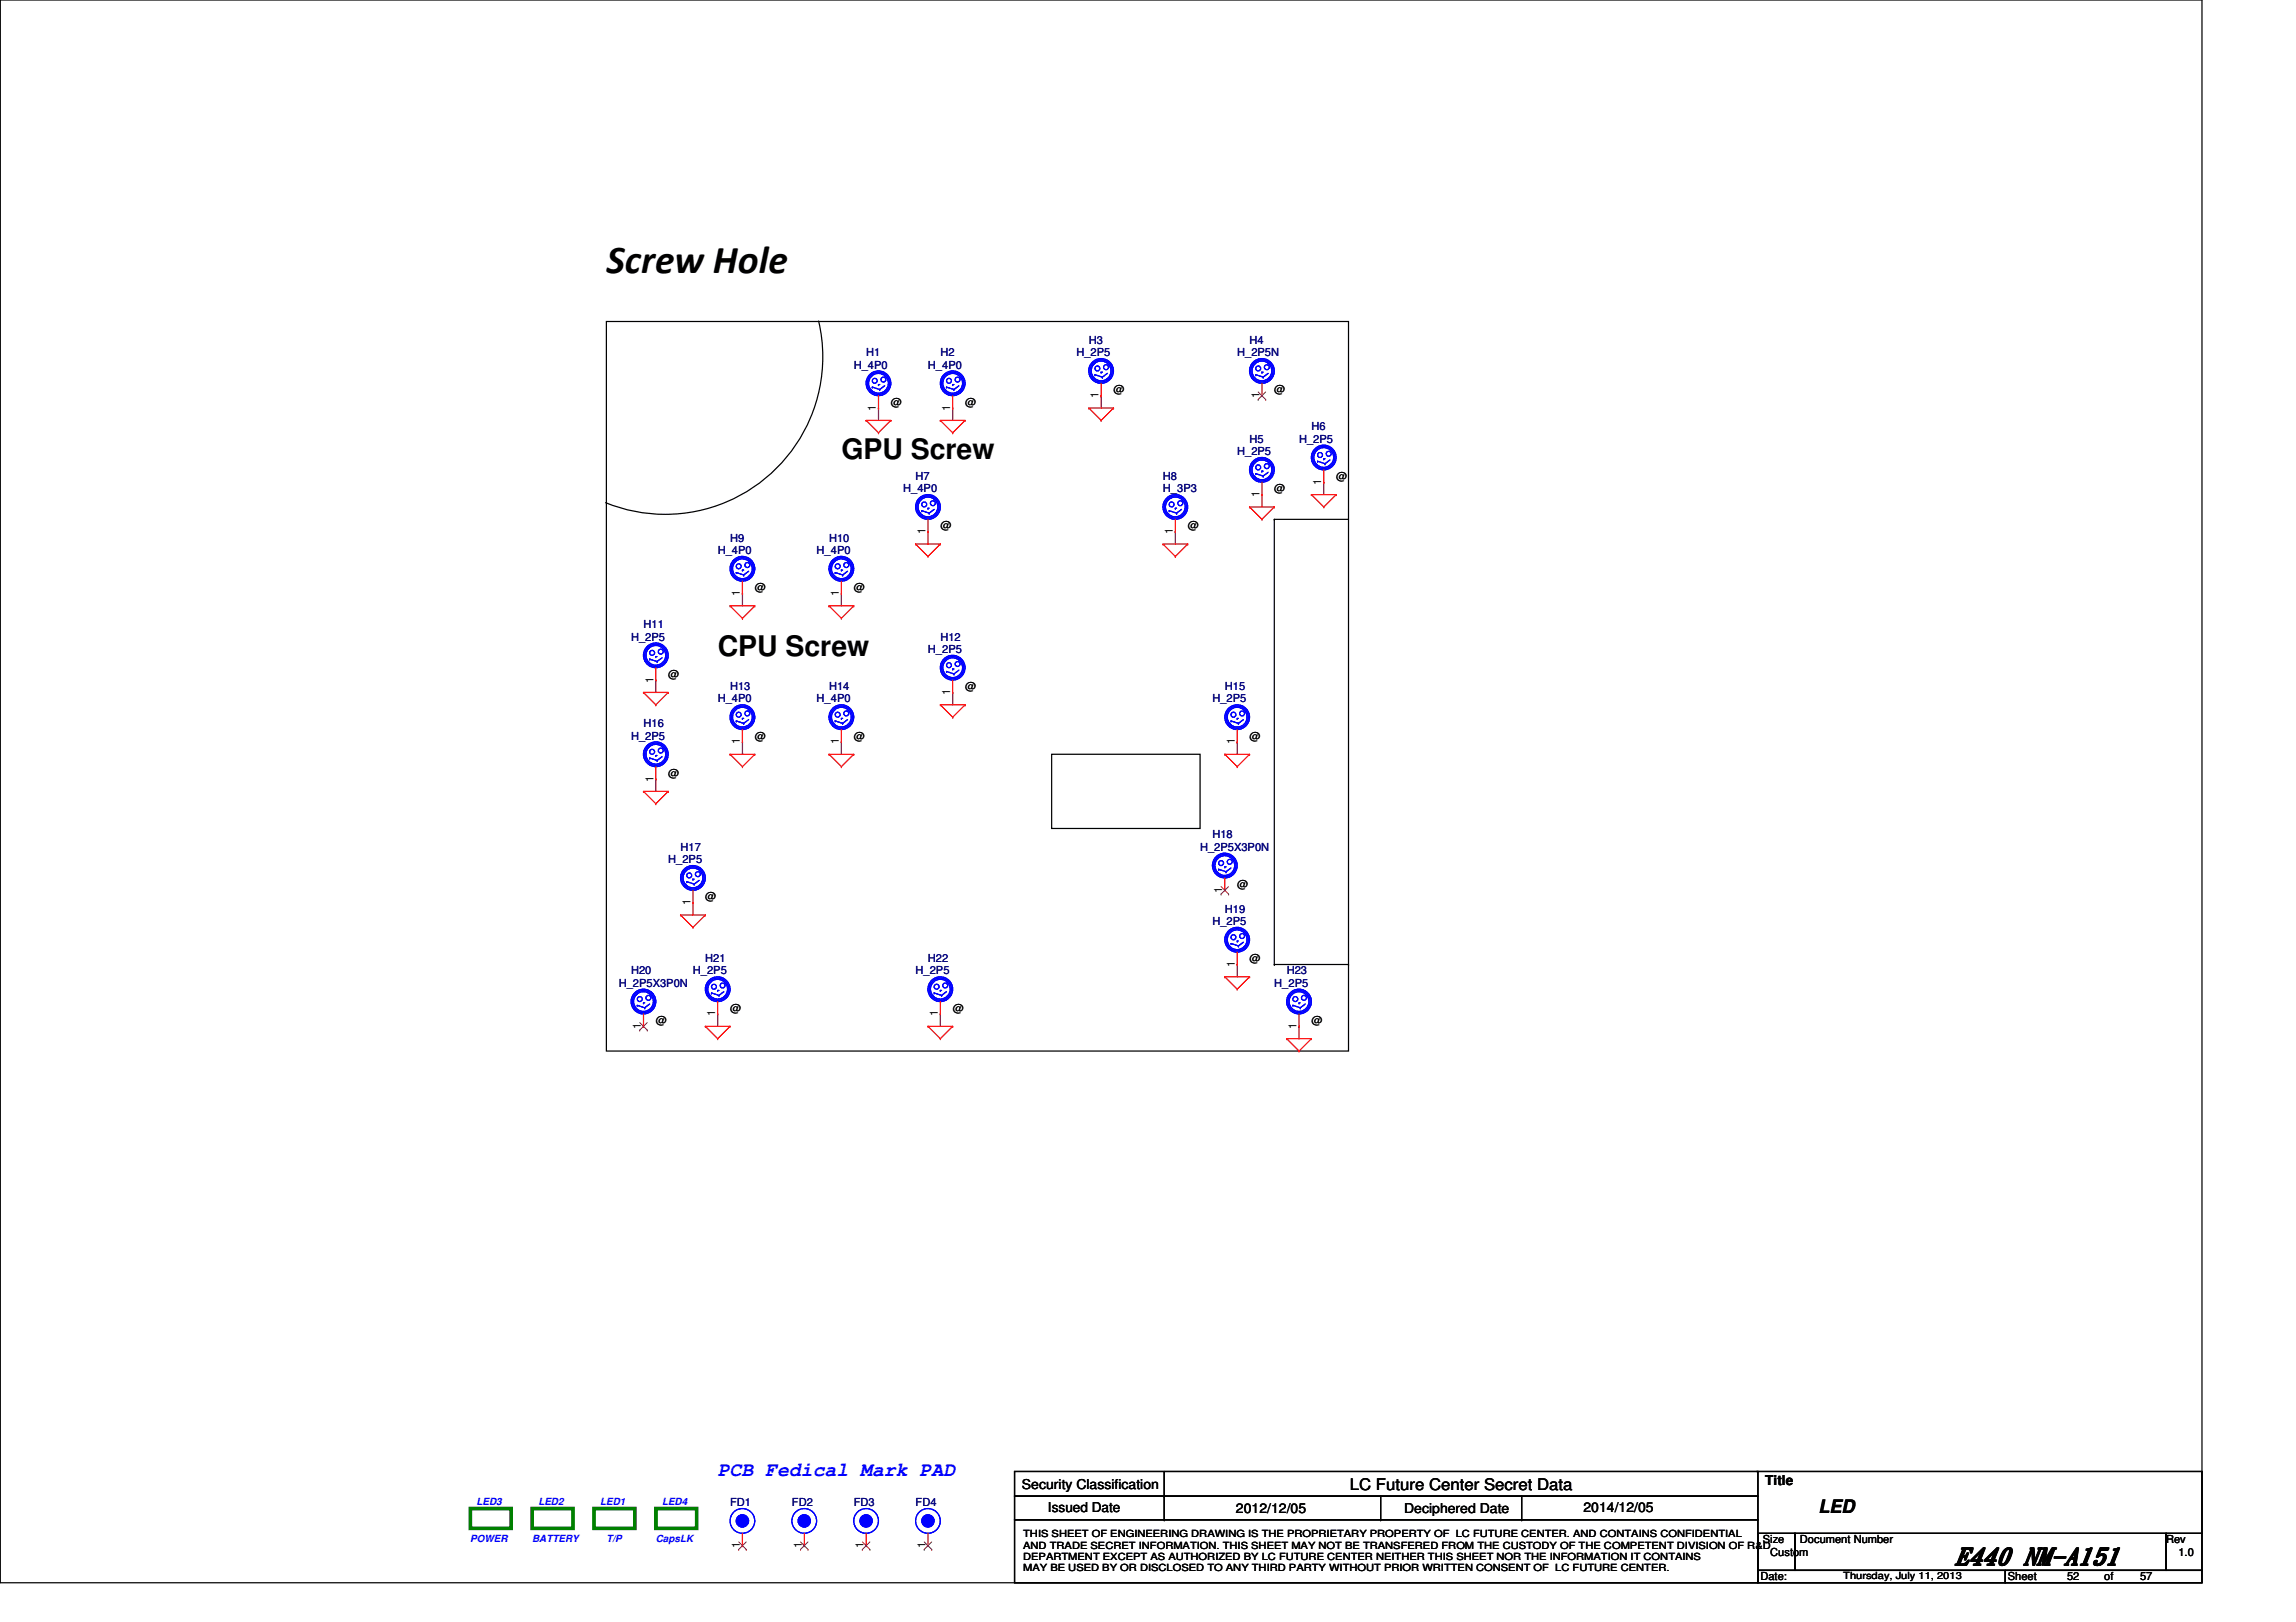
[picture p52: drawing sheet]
<svg xmlns="http://www.w3.org/2000/svg" width="297mm" height="210mm" viewBox="0 0 297 210" stroke-linecap="round" stroke-linejoin="round" font-family="sans-serif">
<defs><g id="words">
<text font-size="5.1" x="78.4" y="35.3">Screw Hole</text>
<g font-size="3.7">
<text x="108.9" y="59.3">GPU Screw</text>
<text x="92.9" y="84.9">CPU Screw</text>
</g>
<text font-size="3" x="253" y="202.5">E440 NM-A151</text>
<text font-size="2.6" fill="#00f" x="92.9" y="191">PCB Fedical Mark PAD</text>
<text font-size="2.4" x="235.3" y="195.8">LED</text>
<text font-size="2.1" x="174.6" y="192.8">LC Future Center Secret Data</text>
<g font-size="1.8">
<text x="132.2" y="192.7">Security Classification</text>
<text x="135.6" y="195.7">Issued Date</text>
<text x="159.9" y="195.9">2012/12/05</text>
<text x="181.7" y="195.9">Deciphered Date</text>
<text x="204.9" y="195.7">2014/12/05</text>
<text x="228.4" y="192.2">Title</text>
</g>
<g font-size="1.4" fill="#000080">
<text x="110.5" y="47.7">H_4P0</text>
<text x="112.1" y="46.1">H1</text>
<text x="120.1" y="47.7">H_4P0</text>
<text x="121.7" y="46.1">H2</text>
<text x="139.3" y="46.1">H_2P5</text>
<text x="140.9" y="44.5">H3</text>
<text x="160.1" y="46.1">H_2P5N</text>
<text x="161.7" y="44.5">H4</text>
<text x="160.1" y="58.9">H_2P5</text>
<text x="161.7" y="57.3">H5</text>
<text x="168.1" y="57.3">H_2P5</text>
<text x="169.7" y="55.7">H6</text>
<text x="116.9" y="63.7">H_4P0</text>
<text x="118.5" y="62.1">H7</text>
<text x="150.5" y="62.1">H8</text>
<text x="150.5" y="63.7">H_3P3</text>
<text x="92.9" y="71.7">H_4P0</text>
<text x="94.5" y="70.1">H9</text>
<text x="105.7" y="71.7">H_4P0</text>
<text x="107.3" y="70.1">H10</text>
<text x="81.6" y="82.9">H_2P5</text>
<text x="83.2" y="81.3">H11</text>
<text x="121.7" y="82.9">H12</text>
<text x="94.5" y="89.3">H13</text>
<text x="107.3" y="89.3">H14</text>
<text x="120.1" y="84.5">H_2P5</text>
<text x="158.5" y="89.3">H15</text>
<text x="81.6" y="95.7">H_2P5</text>
<text x="83.2" y="94.1">H16</text>
<text x="92.9" y="90.9">H_4P0</text>
<text x="105.7" y="90.9">H_4P0</text>
<text x="156.9" y="90.9">H_2P5</text>
<text x="86.4" y="111.7">H_2P5</text>
<text x="88" y="110.1">H17</text>
<text x="155.3" y="110.1">H_2P5X3P0N</text>
<text x="156.9" y="108.5">H18</text>
<text x="156.9" y="119.7">H_2P5</text>
<text x="158.5" y="118.1">H19</text>
<text x="91.3" y="124.5">H21</text>
<text x="120.1" y="124.5">H22</text>
<text x="80" y="127.7">H_2P5X3P0N</text>
<text x="81.6" y="126.1">H20</text>
<text x="89.7" y="126.1">H_2P5</text>
<text x="118.5" y="126.1">H_2P5</text>
<text x="164.9" y="127.7">H_2P5</text>
<text x="166.5" y="126.1">H23</text>
<text x="94.5" y="194.9">FD1</text>
<text x="102.5" y="194.9">FD2</text>
<text x="110.5" y="194.9">FD3</text>
<text x="118.5" y="194.9">FD4</text>
</g>
<g font-size="1.4">
<text x="113.3" y="53.1" transform="rotate(-90 113.3 53.1)">1</text>
<text x="115.3" y="52.5">@</text>
<text x="122.9" y="53.1" transform="rotate(-90 122.9 53.1)">1</text>
<text x="124.9" y="52.5">@</text>
<text x="142.1" y="51.5" transform="rotate(-90 142.1 51.5)">1</text>
<text x="144.1" y="50.9">@</text>
<text x="162.9" y="51.5" transform="rotate(-90 162.9 51.5)">1</text>
<text x="164.9" y="50.9">@</text>
<text x="162.9" y="64.3" transform="rotate(-90 162.9 64.3)">1</text>
<text x="164.9" y="63.7">@</text>
<text x="170.9" y="62.7" transform="rotate(-90 170.9 62.7)">1</text>
<text x="172.9" y="62.1">@</text>
<text x="119.7" y="69.1" transform="rotate(-90 119.7 69.1)">1</text>
<text x="121.7" y="68.5">@</text>
<text x="151.7" y="69.1" transform="rotate(-90 151.7 69.1)">1</text>
<text x="153.7" y="68.5">@</text>
<text x="95.7" y="77.1" transform="rotate(-90 95.7 77.1)">1</text>
<text x="97.7" y="76.5">@</text>
<text x="108.5" y="77.1" transform="rotate(-90 108.5 77.1)">1</text>
<text x="110.5" y="76.5">@</text>
<text x="84.5" y="88.3" transform="rotate(-90 84.5 88.3)">1</text>
<text x="86.4" y="87.7">@</text>
<text x="122.9" y="89.9" transform="rotate(-90 122.9 89.9)">1</text>
<text x="124.9" y="89.3">@</text>
<text x="97.7" y="95.7">@</text>
<text x="110.5" y="95.7">@</text>
<text x="161.7" y="95.7">@</text>
<text x="84.5" y="101.1" transform="rotate(-90 84.5 101.1)">1</text>
<text x="86.4" y="100.5">@</text>
<text x="95.7" y="96.3" transform="rotate(-90 95.7 96.3)">1</text>
<text x="108.5" y="96.3" transform="rotate(-90 108.5 96.3)">1</text>
<text x="159.7" y="96.3" transform="rotate(-90 159.7 96.3)">1</text>
<text x="89.3" y="117.1" transform="rotate(-90 89.3 117.1)">1</text>
<text x="91.3" y="116.5">@</text>
<text x="158.1" y="115.5" transform="rotate(-90 158.1 115.5)">1</text>
<text x="160.1" y="114.9">@</text>
<text x="159.7" y="125.1" transform="rotate(-90 159.7 125.1)">1</text>
<text x="161.7" y="124.5">@</text>
<text x="92.5" y="131.5" transform="rotate(-90 92.5 131.5)">1</text>
<text x="94.5" y="130.9">@</text>
<text x="121.3" y="131.5" transform="rotate(-90 121.3 131.5)">1</text>
<text x="123.3" y="130.9">@</text>
<text x="82.9" y="133.1" transform="rotate(-90 82.9 133.1)">1</text>
<text x="84.8" y="132.5">@</text>
<text x="167.7" y="133.1" transform="rotate(-90 167.7 133.1)">1</text>
<text x="169.7" y="132.5">@</text>
<text x="95.7" y="200.3" transform="rotate(-90 95.7 200.3)">1</text>
<text x="103.7" y="200.3" transform="rotate(-90 103.7 200.3)">1</text>
<text x="111.7" y="200.3" transform="rotate(-90 111.7 200.3)">1</text>
<text x="119.7" y="200.3" transform="rotate(-90 119.7 200.3)">1</text>
<text x="228.1" y="199.7">Size</text>
<text x="229" y="201.3">Custom</text>
<text x="232.9" y="199.7">Document Number</text>
<text x="280.2" y="199.7">Rev</text>
<text x="281.8" y="201.3">1.0</text>
<text x="227.8" y="204.5">Date:</text>
<text x="259.8" y="204.5">Sheet</text>
<text x="267.4" y="204.5">52</text>
<text x="272.2" y="204.5">of</text>
<text x="276.9" y="204.5">57</text>
</g>
<g font-size="1.3" fill="#00f">
<text x="61.6" y="194.8">LED3</text>
<text x="69.6" y="194.8">LED2</text>
<text x="77.6" y="194.8">LED1</text>
<text x="85.6" y="194.8">LED4</text>
<text x="60.8" y="199.6">POWER</text>
<text x="68.8" y="199.6">BATTERY</text>
<text x="78.4" y="199.6">T/P</text>
<text x="84.8" y="199.6">CapsLK</text>
</g>
<g font-size="1.3">
<text x="132.4" y="198.9">THIS SHEET OF ENGINEERING DRAWING IS THE PROPRIETARY PROPERTY OF LC FUTURE CENTER. AND CONTAINS CONFIDENTIAL</text>
<text x="132.4" y="200.4">AND TRADE SECRET INFORMATION. THIS SHEET MAY NOT BE TRANSFERED FROM THE CUSTODY OF THE COMPETENT DIVISION OF R&amp;D</text>
<text x="132.4" y="201.9">DEPARTMENT EXCEPT AS AUTHORIZED BY LC FUTURE CENTER NEITHER THIS SHEET NOR THE INFORMATION IT CONTAINS</text>
<text x="132.4" y="203.3">MAY BE USED BY OR DISCLOSED TO ANY THIRD PARTY WITHOUT PRIOR WRITTEN CONSENT OF LC FUTURE CENTER.</text>
<text x="238.5" y="204.4">Thursday, July 11, 2013</text>
</g>
</g></defs>
<g fill="none" stroke="#000" stroke-width=".16">
<path d="M0 0h284.9v204.8h-284.9zM78.4 41.6h96.1v94.4h-96.1zM105.9 41.5a20.4 20.4 0 0 1-27.6 23.5M164.9 67.2h.1M164.9 67.2h9.6M164.9 67.2v57.6M136.1 97.6h19.2v9.6h-19.2zM164.9 124.8h.1M164.9 124.8h9.6M174.5 124.8h.1M131.3 190.4h96.1v3.2h-96.1zM131.3 193.6h96.1v3.1h-96.1z"/>
<path d="M131.3 196.7h96.1v8.1h-96.1zM150.6 193.6h.1M150.6 196.7h.1M150.6 190.4v6.3M178.6 196.7h.1M178.6 193.6v3.1M196.9 196.7h.1M196.9 193.6v3.1M227.3 190.4h57.6M227.4 198.4h4.8v4.8h-4.8zM232.2 198.4h48v4.8h-48zM280.2 198.4h4.7v4.8h-4.7z"/>
<path d="M284.9 190.4h.1M227.4 203.2h32v1.6h-32zM259.4 203.2h25.5v1.6h-25.5z"/>
</g>
<path d="M60.8 195.2h5.3v2.6h-5.3zM68.8 195.2h5.3v2.6h-5.3zM76.8 195.2h5.3v2.6h-5.3zM84.8 195.2h5.3v2.6h-5.3z" fill="none" stroke="#008000" stroke-width=".48"/>
<g fill="none" stroke="#800040" stroke-width=".16">
<path d="M113.7 52.8h.1M113.7 52.8v1.6M123.3 52.8h.1M123.3 52.8v1.6M142.5 51.2h.1M142.5 51.2v1.6M96.1 76.8h.1M96.1 76.8v1.6M108.9 76.8h.1M108.9 76.8v1.6M120.1 68.8h.1M120.1 68.8v1.6"/>
<path d="M152.1 68.8h.1M152.1 68.8v1.6M163.3 64h.1M163.3 64v1.6M171.3 62.4h.1M171.3 62.4v1.6M84.8 88h.1M84.8 88v1.6M96.1 96h.1M96.1 96v1.6M108.9 96h.1M108.9 96v1.6"/>
<path d="M123.3 89.6h.1M123.3 89.6v1.6M160.1 96h.1M160.1 96v1.6M84.8 100.8h.1M84.8 100.8v1.6M89.7 116.8h.1M89.7 116.8v1.6M92.9 131.2h.1M92.9 131.2v1.6M121.7 131.2h.1M121.7 131.2v1.6"/>
<path d="M160.1 124.8h.1M160.1 124.8v1.6M168.1 132.8h.1M168.1 132.8v1.6"/>
</g>
<g fill="none" stroke="#f00" stroke-width=".16">
<path d="M112.1 54.4h.1M112.1 54.4h3.2M112.1 54.4l1.6 1.6M113.7 56h.1M115.3 54.4h.1M115.3 54.4l-1.6 1.6M121.7 54.4h.1M121.7 54.4h3.2M121.7 54.4l1.6 1.6M123.3 56h.1M124.9 54.4h.1M124.9 54.4l-1.6 1.6"/>
<path d="M140.9 52.8h.1M140.9 52.8h3.2M140.9 52.8l1.6 1.6M142.5 54.4h.1M144.1 52.8h.1M144.1 52.8l-1.6 1.6M94.5 78.4h.1M94.5 78.4h3.2M94.5 78.4l1.6 1.6M96.1 76.8h.1M96.1 75.2v1.6M97.7 78.4h.1"/>
<path d="M97.7 78.4l-1.6 1.6M107.3 78.4h.1M107.3 78.4h3.2M107.3 78.4l1.6 1.6M110.5 78.4h.1M110.5 78.4l-1.6 1.6M118.5 70.4h.1M118.5 70.4h3.2M118.5 70.4l1.6 1.6M120.1 72h.1M121.7 70.4h.1M121.7 70.4l-1.6 1.6"/>
<path d="M150.5 70.4h.1M150.5 70.4h3.2M150.5 70.4l1.6 1.6M152.1 72h.1M153.7 70.4h.1M153.7 70.4l-1.6 1.6M161.7 65.6h.1M161.7 65.6h3.2M161.7 65.6l1.6 1.6M163.3 67.2h.1M164.9 65.6h.1M164.9 65.6l-1.6 1.6"/>
<path d="M169.7 64h.1M169.7 64h3.2M169.7 64l1.6 1.6M171.3 65.6h.1M172.9 64h.1M172.9 64l-1.6 1.6M83.2 89.6h.1M83.2 89.6h3.2M83.2 89.6l1.6 1.6M84.8 91.2h.1M86.4 89.6h.1M86.4 89.6l-1.6 1.6"/>
<path d="M94.5 97.6h.1M94.5 97.6h3.2M94.5 97.6l1.6 1.6M96.1 80h.1M96.1 99.2h.1M97.7 97.6h.1M97.7 97.6l-1.6 1.6M107.3 97.6h.1M107.3 97.6h3.2M107.3 97.6l1.6 1.6M108.9 80h.1M108.9 99.2h.1"/>
<path d="M110.5 97.6h.1M110.5 97.6l-1.6 1.6M121.7 91.2h.1M121.7 91.2h3.2M121.7 91.2l1.6 1.6M123.3 92.8h.1M123.3 89.6h.1M123.3 88v1.6M124.9 91.2h.1M124.9 91.2l-1.6 1.6M158.5 97.6h.1M158.5 97.6h3.2"/>
<path d="M158.5 97.6l1.6 1.6M160.1 99.2h.1M160.1 96h.1M160.1 94.4v1.6M161.7 97.6h.1M161.7 97.6l-1.6 1.6M83.2 102.4h.1M83.2 102.4h3.2M83.2 102.4l1.6 1.6M84.8 104h.1M86.4 102.4h.1M86.4 102.4l-1.6 1.6"/>
<path d="M88 118.4h.1M88 118.4h3.3M88 118.4l1.7 1.6M91.3 118.4h.1M91.3 118.4l-1.6 1.6M83.2 132.8h.1M83.2 131.2v1.6M89.7 120h.1M91.3 132.8h.1M91.3 132.8h3.2M91.3 132.8l1.6 1.6M92.9 134.4h.1"/>
<path d="M94.5 132.8h.1M94.5 132.8l-1.6 1.6M120.1 132.8h.1M120.1 132.8h3.2M120.1 132.8l1.6 1.6M121.7 134.4h.1M123.3 132.8h.1M123.3 132.8l-1.6 1.6M158.5 126.4h.1M158.5 126.4h3.2M158.5 126.4l1.6 1.6M160.1 128h.1"/>
<path d="M161.7 126.4h.1M161.7 126.4l-1.6 1.6M166.5 134.4h.1M166.5 134.4h3.2M166.5 134.4l1.6 1.6M168.1 136h.1M169.7 134.4h.1M169.7 134.4l-1.6 1.6"/>
</g>
<g fill="none" stroke="#00f" stroke-width=".16">
<path d="M95.3 74.1h.1M95.3 74.1l.9 .3M96.1 73.8h.1M96.2 74.4h.1M96.9 73.9l-.7 .5M122.5 86.9h.1M122.5 86.9l.9 .3M123.3 86.6h.1M123.4 87.2h.1M124.1 86.7l-.7 .5M159.3 93.3h.1M159.3 93.3l.9 .3"/>
<path d="M160.1 93h.1M160.2 93.6h.1M160.9 93.1l-.7 .5M82.4 130.1h.1M82.4 130.1l1 .3M83.2 129.8h.1M83.2 129.8h.2M83.4 130.4h.1M84 129.9l-.6 .5"/>
<circle cx="95.6" cy="73.3" r=".32"/>
<circle cx="96" cy="73.6" r="1.6"/>
<circle cx="96" cy="73.6" r="1.44"/>
<circle cx="96" cy="73.6" r="1.28"/>
<circle cx="96.7" cy="73.1" r=".32"/>
<circle cx="122.8" cy="86.1" r=".32"/>
<circle cx="123.2" cy="86.4" r="1.6"/>
<circle cx="123.3" cy="86.4" r="1.44"/>
<circle cx="123.3" cy="86.4" r="1.28"/>
<circle cx="123.9" cy="85.9" r=".32"/>
<circle cx="159.6" cy="92.5" r=".32"/>
<circle cx="160.1" cy="92.8" r="1.6"/>
<circle cx="160.1" cy="92.8" r="1.44"/>
<circle cx="160.1" cy="92.8" r="1.28"/>
<circle cx="160.7" cy="92.3" r=".32"/>
<circle cx="82.8" cy="129.3" r=".32"/>
<circle cx="83.2" cy="129.6" r="1.6"/>
<circle cx="83.2" cy="129.6" r="1.44"/>
<circle cx="83.2" cy="129.6" r="1.28"/>
<circle cx="83.9" cy="129.1" r=".32"/>
</g>
<path d="M82.8 133.3h.1M82.8 132.3l.9 1M83.7 132.3l-.9 1M83.7 133.3h.1" fill="none" stroke="#804000" stroke-width=".13"/>
<circle cx="96" cy="196.8" r=".8" fill="#00f"/>
<g fill="none" stroke="#00f" stroke-width=".16">
<circle cx="96" cy="196.8" r="1.6"/>
<circle cx="96" cy="196.8" r=".8"/>
</g>
<circle cx="96" cy="196.8" r=".8" fill="#00f"/>
<g fill="none" stroke="#00f" stroke-width=".16">
<circle cx="96" cy="196.8" r="1.6"/>
<circle cx="96" cy="196.8" r=".8"/>
</g>
<path d="M96.1 198.4v1.6M96.1 200h.1" fill="none" stroke="#f00" stroke-width=".16"/>
<path d="M95.6 199.5l.9 1M96.5 199.5l-.9 1M95.6 200.5h.1M96.5 200.5h.1" fill="none" stroke="#804000" stroke-width=".13"/>
<circle cx="120.1" cy="196.8" r=".8" fill="#00f"/>
<g fill="none" stroke="#00f" stroke-width=".16">
<circle cx="120" cy="196.8" r="1.6"/>
<circle cx="120.1" cy="196.8" r=".8"/>
</g>
<circle cx="120.1" cy="196.8" r=".8" fill="#00f"/>
<g fill="none" stroke="#00f" stroke-width=".16">
<path d="M122.5 50.1h.1M122.5 50.1l.9 .3M123.3 49.8h.1M123.4 50.4h.1M124.1 49.9l-.7 .5M108.1 74.1h.1M108.1 74.1l.9 .3M108.9 73.8h.1M109 74.4h.1M109.7 73.9l-.7 .5M119.3 66.1h.1M119.3 66.1l.9 .3"/>
<path d="M120.1 65.8h.1M120.2 66.4h.1M120.9 65.9l-.7 .5M162.5 61.3h.1M162.5 61.3l.9 .3M163.3 61h.1M163.4 61.6h.1M164.1 61.1l-.7 .5M88.9 114.1h.1M88.9 114.1l.9 .3M89.7 113.8h.1M89.8 114.4h.1"/>
<path d="M90.5 113.9l-.7 .5M120.9 128.5h.1M120.9 128.5l.9 .3M121.7 128.2h.1M121.8 128.8h.1M122.5 128.3l-.7 .5"/>
<circle cx="122.8" cy="49.3" r=".32"/>
<circle cx="123.2" cy="49.6" r="1.6"/>
<circle cx="123.3" cy="49.6" r="1.44"/>
<circle cx="123.3" cy="49.6" r="1.28"/>
<circle cx="123.9" cy="49.1" r=".32"/>
<circle cx="108.4" cy="73.3" r=".32"/>
<circle cx="108.8" cy="73.6" r="1.6"/>
<circle cx="108.8" cy="73.6" r="1.44"/>
<circle cx="108.8" cy="73.6" r="1.28"/>
<circle cx="109.5" cy="73.1" r=".32"/>
<circle cx="119.6" cy="65.3" r=".32"/>
<circle cx="120" cy="65.6" r="1.6"/>
<circle cx="120.1" cy="65.6" r="1.44"/>
<circle cx="120.1" cy="65.6" r="1.28"/>
<circle cx="120.7" cy="65.1" r=".32"/>
<circle cx="162.8" cy="60.5" r=".32"/>
<circle cx="163.3" cy="60.8" r="1.6"/>
<circle cx="163.3" cy="60.8" r="1.44"/>
<circle cx="163.3" cy="60.8" r="1.28"/>
<circle cx="163.9" cy="60.3" r=".32"/>
<circle cx="89.2" cy="113.3" r=".32"/>
<circle cx="89.6" cy="113.6" r="1.6"/>
<circle cx="89.6" cy="113.6" r="1.44"/>
<circle cx="89.6" cy="113.6" r="1.28"/>
<circle cx="90.3" cy="113.1" r=".32"/>
<circle cx="121.2" cy="127.7" r=".32"/>
<circle cx="121.6" cy="128" r="1.6"/>
<circle cx="121.7" cy="128" r="1.44"/>
<circle cx="121.7" cy="128" r="1.28"/>
<circle cx="122.3" cy="127.5" r=".32"/>
<circle cx="120" cy="196.8" r="1.6"/>
<circle cx="120.1" cy="196.8" r=".8"/>
</g>
<g fill="none" stroke="#f00" stroke-width=".16">
<path d="M123.3 52.8h.1M123.3 51.2v1.6M108.9 76.8h.1M108.9 75.2v1.6M120.1 68.8h.1M120.1 67.2v1.6M163.3 64h.1M163.3 62.4v1.6M89.7 116.8h.1M89.7 115.2v1.6M121.7 131.2h.1M121.7 129.6v1.6"/>
<path d="M120.1 198.4v1.6M120.1 200h.1"/>
</g>
<path d="M119.6 199.5l.9 1M120.5 199.5l-.9 1M119.6 200.5h.1M120.5 200.5h.1" fill="none" stroke="#804000" stroke-width=".13"/>
<circle cx="104" cy="196.8" r=".8" fill="#00f"/>
<g fill="none" stroke="#00f" stroke-width=".16">
<circle cx="104" cy="196.8" r="1.6"/>
<circle cx="104" cy="196.8" r=".8"/>
</g>
<circle cx="104" cy="196.8" r=".8" fill="#00f"/>
<g fill="none" stroke="#00f" stroke-width=".16">
<circle cx="104" cy="196.8" r="1.6"/>
<circle cx="104" cy="196.8" r=".8"/>
</g>
<path d="M104.1 198.4v1.6M104.1 200h.1" fill="none" stroke="#f00" stroke-width=".16"/>
<path d="M103.6 199.5l.9 1M104.5 199.5l-.9 1M103.6 200.5h.1M104.5 200.5h.1" fill="none" stroke="#804000" stroke-width=".13"/>
<circle cx="112" cy="196.8" r=".8" fill="#00f"/>
<g fill="none" stroke="#00f" stroke-width=".16">
<circle cx="112" cy="196.8" r="1.6"/>
<circle cx="112" cy="196.8" r=".8"/>
</g>
<circle cx="112" cy="196.8" r=".8" fill="#00f"/>
<g fill="none" stroke="#00f" stroke-width=".16">
<path d="M112.9 50.1h.1M112.9 50.1l.9 .3M113.7 49.8h.1M113.8 50.4h.1M114.5 49.9l-.7 .5M141.7 48.5h.1M141.7 48.5l.9 .3M142.5 48.2h.1M142.6 48.8h.1M143.3 48.3l-.7 .5M162.5 48.5h.1M162.5 48.5l.9 .3"/>
<path d="M163.3 48.2h.1M163.4 48.8h.1M164.1 48.3l-.7 .5M170.5 59.7h.1M170.5 59.7l.9 .3M171.3 59.4h.1M172.1 59.5l-.7 .5M151.3 66.1h.1M151.3 66.1l.9 .3M152.1 65.8h.1M152.2 66.4h.1M152.9 65.9l-.7 .5"/>
<path d="M171.4 60h.1M84 98.1h.1M84 85.3h.1M84 98.1l1 .3M84 85.3l1 .3M84.8 97.8h.1M84.8 85h.1M84.8 97.8h.2M84.8 85h.2M85 98.4h.1M85 85.6h.1M85.6 97.9l-.6 .5"/>
<path d="M85.6 85.1l-.6 .5M95.3 93.3h.1M95.3 93.3l.9 .3M96.1 93h.1M96.2 93.6h.1M96.9 93.1l-.7 .5M108.1 93.3h.1M108.1 93.3l.9 .3M108.9 93h.1M109 93.6h.1M109.7 93.1l-.7 .5M157.7 112.5h.1"/>
<path d="M157.7 112.5l.9 .3M158.5 112.2h.1M158.6 112.8h.1M159.3 112.3l-.7 .5M92.1 128.5h.1M92.1 128.5l.9 .3M92.9 128.2h.1M93 128.8h.1M93.7 128.3l-.7 .5M159.3 122.1h.1M159.3 122.1l.9 .3M160.1 121.8h.1"/>
<path d="M160.2 122.4h.1M160.9 121.9l-.7 .5M167.3 130.1h.1M167.3 130.1l.9 .3M168.1 129.8h.1M168.2 130.4h.1M168.9 129.9l-.7 .5"/>
<circle cx="113.2" cy="49.3" r=".32"/>
<circle cx="113.6" cy="49.6" r="1.6"/>
<circle cx="113.6" cy="49.6" r="1.44"/>
<circle cx="113.6" cy="49.6" r="1.28"/>
<circle cx="114.3" cy="49.1" r=".32"/>
<circle cx="142" cy="47.7" r=".32"/>
<circle cx="142.5" cy="48" r="1.6"/>
<circle cx="142.5" cy="48" r="1.44"/>
<circle cx="142.5" cy="48" r="1.28"/>
<circle cx="143.1" cy="47.5" r=".32"/>
<circle cx="162.8" cy="47.7" r=".32"/>
<circle cx="163.3" cy="48" r="1.6"/>
<circle cx="163.3" cy="48" r="1.44"/>
<circle cx="163.3" cy="48" r="1.28"/>
<circle cx="163.9" cy="47.5" r=".32"/>
<circle cx="170.8" cy="58.9" r=".32"/>
<circle cx="171.3" cy="59.2" r="1.6"/>
<circle cx="171.3" cy="59.2" r="1.44"/>
<circle cx="171.3" cy="59.2" r="1.28"/>
<circle cx="171.9" cy="58.7" r=".32"/>
<circle cx="151.6" cy="65.3" r=".32"/>
<circle cx="152.1" cy="65.6" r="1.6"/>
<circle cx="152.1" cy="65.6" r="1.44"/>
<circle cx="152.1" cy="65.6" r="1.28"/>
<circle cx="152.7" cy="65.1" r=".32"/>
<circle cx="84.4" cy="97.3" r=".32"/>
<circle cx="84.4" cy="84.5" r=".32"/>
<circle cx="84.8" cy="97.6" r="1.6"/>
<circle cx="84.8" cy="84.8" r="1.6"/>
<circle cx="84.8" cy="97.6" r="1.44"/>
<circle cx="84.8" cy="84.8" r="1.44"/>
<circle cx="84.8" cy="97.6" r="1.28"/>
<circle cx="84.8" cy="84.8" r="1.28"/>
<circle cx="85.5" cy="97.1" r=".32"/>
<circle cx="85.5" cy="84.3" r=".32"/>
<circle cx="95.6" cy="92.5" r=".32"/>
<circle cx="96" cy="92.8" r="1.6"/>
<circle cx="96" cy="92.8" r="1.44"/>
<circle cx="96" cy="92.8" r="1.28"/>
<circle cx="96.7" cy="92.3" r=".32"/>
<circle cx="108.4" cy="92.5" r=".32"/>
<circle cx="108.8" cy="92.8" r="1.6"/>
<circle cx="108.8" cy="92.8" r="1.44"/>
<circle cx="108.8" cy="92.8" r="1.28"/>
<circle cx="109.5" cy="92.3" r=".32"/>
<circle cx="158" cy="111.7" r=".32"/>
<circle cx="158.5" cy="112" r="1.6"/>
<circle cx="158.5" cy="112" r="1.44"/>
<circle cx="158.5" cy="112" r="1.28"/>
<circle cx="159.1" cy="111.5" r=".32"/>
<circle cx="92.4" cy="127.7" r=".32"/>
<circle cx="92.8" cy="128" r="1.6"/>
<circle cx="92.8" cy="128" r="1.44"/>
<circle cx="92.8" cy="128" r="1.28"/>
<circle cx="93.5" cy="127.5" r=".32"/>
<circle cx="159.6" cy="121.3" r=".32"/>
<circle cx="160.1" cy="121.6" r="1.6"/>
<circle cx="160.1" cy="121.6" r="1.44"/>
<circle cx="160.1" cy="121.6" r="1.28"/>
<circle cx="160.7" cy="121.1" r=".32"/>
<circle cx="167.6" cy="129.3" r=".32"/>
<circle cx="168.1" cy="129.6" r="1.6"/>
<circle cx="168.1" cy="129.6" r="1.44"/>
<circle cx="168.1" cy="129.6" r="1.28"/>
<circle cx="168.7" cy="129.1" r=".32"/>
<circle cx="112" cy="196.8" r="1.6"/>
<circle cx="112" cy="196.8" r=".8"/>
</g>
<g fill="none" stroke="#f00" stroke-width=".16">
<path d="M113.7 52.8h.1M113.7 51.2v1.6M142.5 51.2h.1M142.5 49.6v1.6M163.3 51.2h.1M163.3 49.6v1.6M152.1 68.8h.1M152.1 67.2v1.6M171.3 62.4h.1M171.3 60.8v1.6M84.8 88h.1M84.8 86.4v1.6"/>
<path d="M84.8 99.2v1.6M96.1 96h.1M96.1 94.4v1.6M108.9 96h.1M108.9 94.4v1.6M84.8 100.8h.1M158.5 115.2h.1M158.5 113.6v1.6M92.9 131.2h.1M92.9 129.6v1.6M160.1 124.8h.1M160.1 123.2v1.6"/>
<path d="M168.1 132.8h.1M168.1 131.2v1.6M112.1 198.4v1.6M112.1 200h.1"/>
</g>
<path d="M162.8 51.7h.1M162.8 50.7l.9 1M163.7 50.7l-.9 1M163.7 51.7h.1M158 115.7h.1M158 114.7l.9 1M158.9 114.7l-.9 1M158.9 115.7h.1M111.6 199.5l.9 1M112.5 199.5l-.9 1M111.6 200.5h.1M112.5 200.5h.1" fill="none" stroke="#804000" stroke-width=".13"/>
<use href="#words"/>
</svg>
